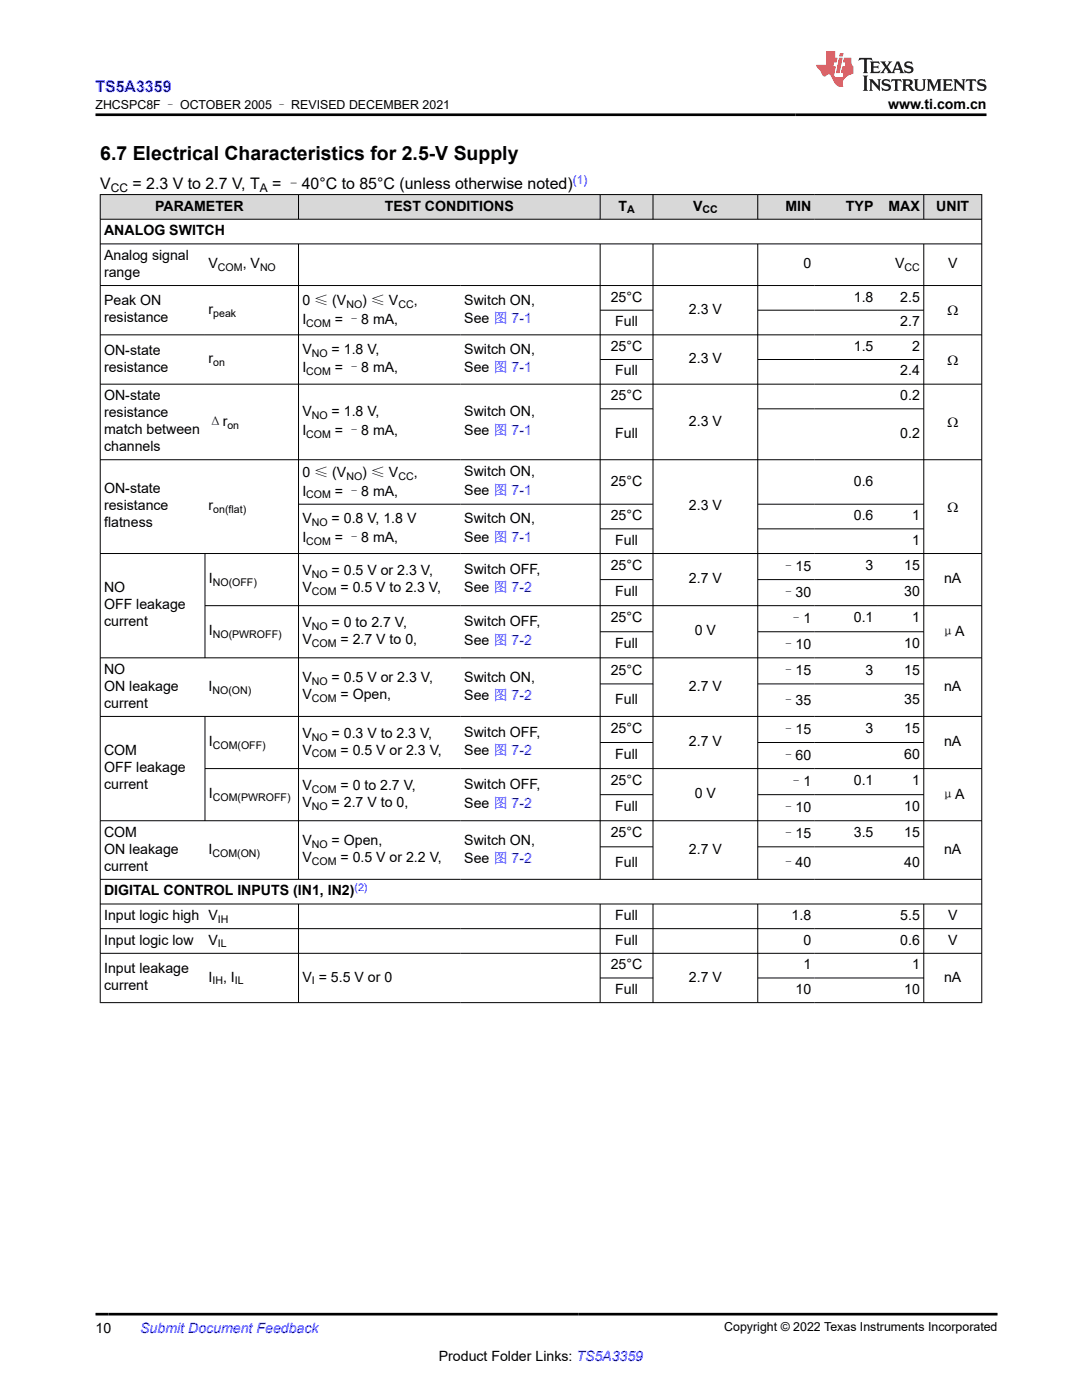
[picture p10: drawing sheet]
<svg xmlns="http://www.w3.org/2000/svg" width="216mm" height="279mm" viewBox="0 0 216 279" stroke-linecap="round" stroke-linejoin="round" font-family="sans-serif">
<defs><g id="words">
<text font-size="3.9" x="20" y="31.9">6.7 Electrical Characteristics for 2.5-V Supply</text>
<text font-size="3.2" fill="#00f" x="19" y="18.3">TS5A3359</text>
<g font-size="3.2">
<text x="20" y="37.7">V</text>
<text x="26.4" y="37.7">= 2.3 V to 2.7 V, T</text>
<text x="54.3" y="37.7">= –40°C to 85°C (unless otherwise noted)</text>
</g>
<g font-size="2.8">
<text x="177.2" y="21.7">www.ti.com.cn</text>
<text x="20.8" y="46.9">ANALOG SWITCH</text>
<text x="30.9" y="42">PARAMETER</text>
<text x="76.8" y="42">TEST CONDITIONS</text>
<text x="123.4" y="42">T</text>
<text x="138.3" y="42">V</text>
<text x="156.7" y="42">MIN</text>
<text x="168.8" y="42">TYP</text>
<text x="177.3" y="42">MAX</text>
<text x="186.8" y="42">UNIT</text>
<text x="20.8" y="51.9">Analog signal</text>
<text x="41.6" y="53.6">V</text>
<text x="48.4" y="53.6">, V</text>
<text x="160.3" y="53.6">0</text>
<text x="178.6" y="53.6">V</text>
<text x="189.2" y="53.6">V</text>
<text x="20.8" y="55.3">range</text>
<text x="20.8" y="60.9">Peak ON</text>
<text x="20.8" y="64.3">resistance</text>
<text x="41.6" y="62.6">r</text>
<text x="60.3" y="64.6">I</text>
<text x="60.3" y="60.9">0 ≤ (V</text>
<text x="66.8" y="64.6">= –8 mA,</text>
<text x="72.3" y="60.9">) ≤ V</text>
<text x="82.6" y="60.9">,</text>
<text x="92.7" y="60.8">Switch ON,</text>
<text x="92.7" y="64.5">See 图 7-1</text>
<text x="121.9" y="60.2">25°C</text>
<text x="122.8" y="65.1">Full</text>
<text x="137.5" y="62.6">2.3 V</text>
<text x="170.4" y="60.2">1.8</text>
<text x="179.6" y="60.2">2.5</text>
<text x="179.6" y="65.1">2.7</text>
<text x="189" y="62.9">Ω</text>
<text x="20.8" y="70.8">ON-state</text>
<text x="60.3" y="70.6">V</text>
<text x="66.2" y="70.6">= 1.8 V,</text>
<text x="92.7" y="70.6">Switch ON,</text>
<text x="121.9" y="70">25°C</text>
<text x="170.4" y="70">1.5</text>
<text x="182" y="70">2</text>
<text x="20.8" y="74.2">resistance</text>
<text x="41.6" y="72.5">r</text>
<text x="60.3" y="74.3">I</text>
<text x="66.8" y="74.3">= –8 mA,</text>
<text x="92.7" y="74.3">See 图 7-1</text>
<text x="122.8" y="74.9">Full</text>
<text x="137.5" y="72.5">2.3 V</text>
<text x="179.6" y="74.9">2.4</text>
<text x="189" y="72.8">Ω</text>
<text x="20.8" y="79.9">ON-state</text>
<text x="20.8" y="83.2">resistance</text>
<text x="60.3" y="83.1">V</text>
<text x="66.2" y="83.1">= 1.8 V,</text>
<text x="92.7" y="83.1">Switch ON,</text>
<text x="121.9" y="79.9">25°C</text>
<text x="179.6" y="79.9">0.2</text>
<text x="20.8" y="86.6">match between</text>
<text x="41.6" y="85.1">Δr</text>
<text x="60.3" y="86.8">I</text>
<text x="66.8" y="86.8">= –8 mA,</text>
<text x="92.7" y="86.8">See 图 7-1</text>
<text x="122.8" y="87.4">Full</text>
<text x="137.5" y="84.9">2.3 V</text>
<text x="179.6" y="87.4">0.2</text>
<text x="189" y="85.2">Ω</text>
<text x="20.8" y="90">channels</text>
<text x="60.3" y="95.2">0 ≤ (V</text>
<text x="72.3" y="95.2">) ≤ V</text>
<text x="82.6" y="95.2">,</text>
<text x="92.7" y="95.1">Switch ON,</text>
<text x="20.8" y="98.5">ON-state</text>
<text x="20.8" y="101.8">resistance</text>
<text x="41.6" y="101.8">r</text>
<text x="60.3" y="98.9">I</text>
<text x="66.8" y="98.9">= –8 mA,</text>
<text x="92.7" y="98.8">See 图 7-1</text>
<text x="121.9" y="96.9">25°C</text>
<text x="137.5" y="101.8">2.3 V</text>
<text x="170.4" y="96.9">0.6</text>
<text x="20.8" y="105.2">flatness</text>
<text x="60.3" y="104.4">V</text>
<text x="66.2" y="104.4">= 0.8 V, 1.8 V</text>
<text x="92.7" y="104.4">Switch ON,</text>
<text x="121.9" y="103.8">25°C</text>
<text x="170.4" y="103.8">0.6</text>
<text x="182" y="103.8">1</text>
<text x="189" y="102.1">Ω</text>
<text x="60.3" y="108.1">I</text>
<text x="66.8" y="108.1">= –8 mA,</text>
<text x="92.7" y="108.1">See 图 7-1</text>
<text x="121.9" y="113.8">25°C</text>
<text x="122.8" y="108.7">Full</text>
<text x="155.9" y="113.9">–15</text>
<text x="172.7" y="113.8">3</text>
<text x="180.4" y="113.8">15</text>
<text x="182" y="108.7">1</text>
<text x="20.8" y="118.2">NO</text>
<text x="41.7" y="116.4">I</text>
<text x="60.3" y="114.7">V</text>
<text x="60.3" y="118.1">V</text>
<text x="66.2" y="114.7">= 0.5 V or 2.3 V,</text>
<text x="67.9" y="118.1">= 0.5 V to 2.3 V,</text>
<text x="92.7" y="114.6">Switch OFF,</text>
<text x="92.7" y="118.2">See 图 7-2</text>
<text x="122.8" y="119">Full</text>
<text x="137.5" y="116.4">2.7 V</text>
<text x="155.9" y="119.1">–30</text>
<text x="180.4" y="119">30</text>
<text x="188.4" y="116.4">nA</text>
<text x="20.8" y="121.6">OFF leakage</text>
<text x="20.8" y="125">current</text>
<text x="60.3" y="125.1">V</text>
<text x="66.2" y="125.1">= 0 to 2.7 V,</text>
<text x="92.7" y="125">Switch OFF,</text>
<text x="121.9" y="124.2">25°C</text>
<text x="157.5" y="124.4">–1</text>
<text x="170.4" y="124.2">0.1</text>
<text x="182" y="124.2">1</text>
<text x="41.7" y="126.8">I</text>
<text x="60.3" y="128.5">V</text>
<text x="67.9" y="128.5">= 2.7 V to 0,</text>
<text x="92.7" y="128.6">See 图 7-2</text>
<text x="122.8" y="129.4">Full</text>
<text x="138.6" y="126.8">0 V</text>
<text x="155.9" y="129.6">–10</text>
<text x="180.4" y="129.4">10</text>
<text x="187.8" y="127">μA</text>
<text x="20.8" y="134.5">NO</text>
<text x="20.8" y="137.9">ON leakage</text>
<text x="41.6" y="137.9">I</text>
<text x="60.3" y="136.2">V</text>
<text x="66.2" y="136.2">= 0.5 V or 2.3 V,</text>
<text x="92.7" y="136">Switch ON,</text>
<text x="121.9" y="134.6">25°C</text>
<text x="137.5" y="137.9">2.7 V</text>
<text x="155.9" y="134.8">–15</text>
<text x="172.7" y="134.6">3</text>
<text x="180.4" y="134.6">15</text>
<text x="188.4" y="137.9">nA</text>
<text x="20.8" y="141.2">current</text>
<text x="60.3" y="139.6">V</text>
<text x="67.9" y="139.6">= Open,</text>
<text x="92.7" y="139.7">See 图 7-2</text>
<text x="122.8" y="140.5">Full</text>
<text x="155.9" y="140.6">–35</text>
<text x="180.4" y="140.5">35</text>
<text x="41.7" y="148.9">I</text>
<text x="60.3" y="147.2">V</text>
<text x="66.2" y="147.2">= 0.3 V to 2.3 V,</text>
<text x="92.7" y="147.1">Switch OFF,</text>
<text x="121.9" y="146.3">25°C</text>
<text x="137.5" y="148.9">2.7 V</text>
<text x="155.9" y="146.5">–15</text>
<text x="172.7" y="146.3">3</text>
<text x="180.4" y="146.3">15</text>
<text x="188.4" y="148.9">nA</text>
<text x="20.8" y="150.7">COM</text>
<text x="20.8" y="154.1">OFF leakage</text>
<text x="60.3" y="150.6">V</text>
<text x="67.9" y="150.6">= 0.5 V or 2.3 V,</text>
<text x="92.7" y="150.7">See 图 7-2</text>
<text x="122.8" y="151.5">Full</text>
<text x="155.9" y="151.7">–60</text>
<text x="180.4" y="151.5">60</text>
<text x="20.8" y="157.5">current</text>
<text x="41.7" y="159.3">I</text>
<text x="60.3" y="161">V</text>
<text x="60.3" y="157.6">V</text>
<text x="66.2" y="161">= 2.7 V to 0,</text>
<text x="67.9" y="157.6">= 0 to 2.7 V,</text>
<text x="92.7" y="157.5">Switch OFF,</text>
<text x="92.7" y="161.2">See 图 7-2</text>
<text x="121.9" y="156.7">25°C</text>
<text x="122.8" y="161.9">Full</text>
<text x="138.6" y="159.3">0 V</text>
<text x="157.5" y="156.9">–1</text>
<text x="170.4" y="156.7">0.1</text>
<text x="180.4" y="161.9">10</text>
<text x="182" y="156.7">1</text>
<text x="187.8" y="159.5">μA</text>
<text x="20.8" y="167">COM</text>
<text x="121.9" y="167.1">25°C</text>
<text x="155.9" y="162.1">–10</text>
<text x="155.9" y="167.3">–15</text>
<text x="170.4" y="167.1">3.5</text>
<text x="180.4" y="167.1">15</text>
<text x="20.8" y="170.4">ON leakage</text>
<text x="20.8" y="173.8">current</text>
<text x="41.6" y="170.4">I</text>
<text x="60.3" y="168.7">V</text>
<text x="60.3" y="172.1">V</text>
<text x="66.2" y="168.7">= Open,</text>
<text x="67.9" y="172.1">= 0.5 V or 2.2 V,</text>
<text x="92.7" y="168.5">Switch ON,</text>
<text x="92.7" y="172.2">See 图 7-2</text>
<text x="122.8" y="173">Full</text>
<text x="137.5" y="170.4">2.7 V</text>
<text x="155.9" y="173.1">–40</text>
<text x="180.4" y="173">40</text>
<text x="188.4" y="170.4">nA</text>
<text x="20.8" y="178.7">DIGITAL CONTROL INPUTS (IN1, IN2)</text>
<text x="20.8" y="183.6">Input logic high V</text>
<text x="122.8" y="183.6">Full</text>
<text x="158" y="183.6">1.8</text>
<text x="179.6" y="183.6">5.5</text>
<text x="189.2" y="183.6">V</text>
<text x="20.8" y="188.5">Input logic low</text>
<text x="41.6" y="188.5">V</text>
<text x="122.8" y="188.5">Full</text>
<text x="160.3" y="188.5">0</text>
<text x="179.6" y="188.5">0.6</text>
<text x="189.2" y="188.5">V</text>
<text x="20.8" y="194.2">Input leakage</text>
<text x="20.8" y="197.6">current</text>
<text x="41.6" y="195.9">I</text>
<text x="44.5" y="195.9">, I</text>
<text x="60.3" y="195.9">V = 5.5 V or 0</text>
<text x="121.9" y="193.4">25°C</text>
<text x="137.5" y="195.9">2.7 V</text>
<text x="160.3" y="193.4">1</text>
<text x="182" y="193.4">1</text>
<text x="188.4" y="195.9">nA</text>
<text x="122.8" y="198.4">Full</text>
<text x="158.7" y="198.4">10</text>
<text x="180.4" y="198.4">10</text>
<text x="19" y="266">10</text>
<text x="87.6" y="271.7">Product Folder Links: TS5A3359</text>
</g>
<text font-size="2.8" fill="#00f" x="28" y="266">Submit Document Feedback</text>
<g font-size="2.5">
<text x="19" y="21.8">ZHCSPC8F – OCTOBER 2005 – REVISED DECEMBER 2021</text>
<text x="144.5" y="265.7">Copyright © 2022 Texas Instruments Incorporated</text>
</g>
<g font-size="2.4">
<text x="22.1" y="38.3">CC</text>
<text x="51.8" y="38.3">A</text>
</g>
<text font-size="2.4" fill="#00f" x="114.3" y="36.6">(1)</text>
<g font-size="2.1">
<text x="125.1" y="42.6">A</text>
<text x="140.2" y="42.6">CC</text>
<text x="43.5" y="54.1">COM</text>
<text x="51.9" y="54.1">NO</text>
<text x="180.5" y="54.1">CC</text>
<text x="42.5" y="63.2">peak</text>
<text x="61.1" y="65.2">COM</text>
<text x="69.1" y="61.5">NO</text>
<text x="79.5" y="61.5">CC</text>
<text x="62.2" y="71.2">NO</text>
<text x="42.5" y="73">on</text>
<text x="61.1" y="74.9">COM</text>
<text x="62.2" y="83.7">NO</text>
<text x="45.4" y="85.6">on</text>
<text x="61.1" y="87.3">COM</text>
<text x="69.1" y="95.8">NO</text>
<text x="79.5" y="95.8">CC</text>
<text x="61.1" y="99.5">COM</text>
<text x="42.5" y="102.4">on(flat)</text>
<text x="62.2" y="105">NO</text>
<text x="61.1" y="108.7">COM</text>
<text x="42.5" y="117">NO(OFF)</text>
<text x="62.2" y="115.3">NO</text>
<text x="62.2" y="118.7">COM</text>
<text x="62.2" y="125.7">NO</text>
<text x="42.5" y="127.4">NO(PWROFF)</text>
<text x="62.2" y="129.1">COM</text>
<text x="62.2" y="136.7">NO</text>
<text x="42.4" y="138.4">NO(ON)</text>
<text x="62.2" y="140.1">COM</text>
<text x="42.5" y="149.5">COM(OFF)</text>
<text x="62.2" y="147.8">NO</text>
<text x="62.2" y="151.2">COM</text>
<text x="42.5" y="159.9">COM(PWROFF)</text>
<text x="62.2" y="161.6">NO</text>
<text x="62.2" y="158.2">COM</text>
<text x="42.4" y="170.9">COM(ON)</text>
<text x="62.2" y="169.2">NO</text>
<text x="62.2" y="172.6">COM</text>
<text x="43.5" y="184.2">IH</text>
<text x="43.5" y="189.1">IL</text>
<text x="42.4" y="196.5">IH</text>
<text x="46.9" y="196.5">IL</text>
<text x="62.2" y="196.5">I</text>
</g>
<text font-size="2.1" fill="#00f" x="70.7" y="177.7">(2)</text>
</g></defs>
<g fill="#d8d8d8">
<path d="M20 38.8h175.9v5h-175.9z" fill-rule="evenodd"/>
<path d="M20.1 38.9h39.4v4.8h-39.4z" fill-rule="evenodd"/>
<path d="M59.6 38.9h60.1v4.8h-60.1z" fill-rule="evenodd"/>
<path d="M119.8 38.9h10.4v4.8h-10.4z" fill-rule="evenodd"/>
<path d="M130.4 38.9h20.7v4.8h-20.7z" fill-rule="evenodd"/>
<path d="M151.3 38.9h11.3v4.8h-11.3z" fill-rule="evenodd"/>
<path d="M162.6 38.9h12.4v4.8h-12.4z" fill-rule="evenodd"/>
<path d="M175 38.9h9.3v4.8h-9.3z" fill-rule="evenodd"/>
<path d="M184.4 38.9h11.4v4.8h-11.4z" fill-rule="evenodd"/>
</g>
<g fill="none" stroke="#000" stroke-width=".2">
<path d="M19.9 38.8h176.1M20 38.8v161.4M59.6 38.8v5M119.8 38.8v5M130.3 38.8v5M151.2 38.8v5M184.3 38.8v5M195.9 38.8v161.4M19.9 43.8h176.1M19.9 48.7h176.1M19.9 57h176.1M59.6 48.7v126.9"/>
<path d="M119.8 48.7v126.9M130.3 48.7v126.9M151.2 48.7v126.9M184.3 48.7v126.9M19.9 66.8h176.1M19.9 76.7h176.1M119.8 61.9h10.6M119.8 71.7h10.6M151.2 61.9h33.2M151.2 71.7h33.2M19.9 91.7h176.1M119.8 81.6h10.6"/>
<path d="M151.2 81.6h33.2M19.9 110.5h176.1M40.9 110.5v20.8M59.6 100.6h70.8M119.8 105.5h10.6M119.8 115.7h10.6M151.2 100.6h33.2M151.2 105.5h33.2M151.2 115.7h33.2M40.9 120.9h155.1M119.8 126.1h10.6M119.8 136.5h10.6"/>
<path d="M151.2 126.1h33.2M151.2 136.5h33.2M196 131.3h-176.1M19.9 143h176.1M40.9 143v20.9M40.9 153.4h155.1M119.8 148.2h10.6M119.8 158.6h10.6M151.2 148.2h33.2M151.2 158.6h33.2M19.9 175.5h176.1M119.8 169h10.6"/>
<path d="M151.2 169h33.2M196 163.8h-176.1M19.9 180.4h176.1M19.9 185.3h176.1M19.9 190.3h176.1M59.6 180.4v19.8M119.8 180.4v19.8M119.8 195.2h10.6M130.3 180.4v19.8M151.2 180.4v19.8M151.2 195.2h33.2M184.3 180.4v19.8"/>
<path d="M19.9 200.1h176.1"/>
</g>
<path d="M171.5 11.6l-.2 .5 .5-.2h.6v.1v2.2l-.2 .4h1l-.2-.4v-2.2v-.1h.5l.5 .2-.1-.5zM173.6 12.3l.2 .4v1.5l-.2 .4h1.9l.1-.6a1.08 1.08 0 0 1-1.3 .2v-.7h.6l.4 .2v-.7l-.4 .2h-.6v-.5l.2-.2a1 1 0 0 1 1 .3l-.1-.5zM175.7 12.3l.9 1.1-1 1.2h.9l-.2-.2 .5-.8 .4 .8-.2 .2h1.6l-.2-.2 .2-.5h.9l.1 .5-.1 .2h.9l-.2-.3-.8-2h-.5l-.9 2.2-.9-1.1 .9-1.1h-.8l.2 .2-.4 .6-.4-.6 .2-.2zM179 12.7l.4 1h-.7zM180.7 12.4a.65 .65 0 0 0-.2 .7 .65 .65 0 0 0 .6 .5l.6 .1 .1 .3a.79 .79 0 0 1-.7 .4 .79 .79 0 0 1-.7-.5l.1 .7 .2-.1a.93 .93 0 0 0 1.1 .1 .93 .93 0 0 0 .4-1 1.46 1.46 0 0 0-1.2-.6l-.1-.3a1.09 1.09 0 0 1 1.2 .2l-.2-.6-.1 .1-.5-.2zM172.2 15.1l.2 .4v2.2l-.2 .4h1l-.2-.4v-2.2l.2-.4zM173.4 15.8l.2 .4v1.5l-.2 .4h.8l-.3-.4 .1-1.3 1.6 1.8v-2l.2-.4h-.7l.1 .2 .1 1.1-1.2-1.3zM176.2 15.9a.65 .65 0 0 0-.2 .8 .65 .65 0 0 0 .6 .4l.6 .2 .1 .2a.79 .79 0 0 1-.7 .4 .79 .79 0 0 1-.7-.5l.1 .7 .2-.1a.93 .93 0 0 0 1.1 .1 .93 .93 0 0 0 .4-.9 1.46 1.46 0 0 0-1.2-.6l-.1-.4a1.09 1.09 0 0 1 1.2 .2l-.1-.6-.2 .1-.5-.1zM177.9 15.8l-.1 .6a.63 .63 0 0 1 .8-.3v1.6l-.3 .4h1l-.2-.4v-1.6a.66 .66 0 0 1 .8 .3l-.1-.6zM180 15.8l.2 .4v1.5l-.2 .4h1l-.2-.2-.1-.7h.5l.1 .2a.79 .79 0 0 0 1.2 .6l-1-.9a.61 .61 0 0 0 .6-.6 .61 .61 0 0 0-.5-.7zM180.8 16.1h.1a.47 .47 0 0 1 .5 .1 .47 .47 0 0 1 .1 .5l-.1 .1-.7 .1zM182.3 15.8l.2 .2a2.27 2.27 0 0 0 .4 2 1.04 1.04 0 0 0 1.7-.7v-1.3l.2-.2h-.8l.2 .4v1.1a.6 .6 0 0 1-.6 .6 .6 .6 0 0 1-.6-.6v-1.1l.3-.4zM184.9 15.8l.2 .4v1.5l-.2 .4h.8l-.3-.4v-1.4l.9 1.9 .9-1.9v1.4l-.3 .4h1l-.2-.4v-1.5l.2-.4h-.8l-.7 1.5-.6-1.5zM188.1 15.8l.2 .4v1.5l-.2 .4h1.9l.1-.6a1.09 1.09 0 0 1-1.3 .2v-.7h.6l.4 .2v-.6l-.4 .2h-.6v-.6l.2-.1a1.01 1.01 0 0 1 1 .3l-.1-.6zM190.2 15.8l.3 .4v1.5l-.3 .4h.8l-.2-.4v-1.3l1.6 1.8v-2l.2-.4h-.7l.2 .2v1.1l-1.2-1.3zM192.8 15.8l-.1 .6a.63 .63 0 0 1 .8-.3v1.6l-.3 .4h1l-.2-.4v-1.6a.66 .66 0 0 1 .8 .3l-.1-.6zM195.2 15.9a.65 .65 0 0 0-.2 .8 .65 .65 0 0 0 .6 .4l.6 .2 .2 .2a.79 .79 0 0 1-.7 .4 .79 .79 0 0 1-.7-.5l.1 .7 .2-.1a.93 .93 0 0 0 1 .1 .93 .93 0 0 0 .5-.9 1.46 1.46 0 0 0-1.3-.6v-.4a1.09 1.09 0 0 1 1.2 .2l-.2-.6-.2 .1-.5-.1z" fill="#231f20"/>
<path d="M164.9 10.2v2.8h-2l.1 .3 .8 1a.95 .95 0 0 0 1 .9 .59 .59 0 0 1 .5-.4 .59 .59 0 0 1 .5 .4l.4 .7a1.59 1.59 0 0 0 2.1 1.4 1.61 1.61 0 0 1 1-2.3l1-.3-.1-1.5a1.59 1.59 0 0 1-.3-1.7h-1.5l-.2 .9h.6l-.2 .9h-.5l-.2 1v.2l.4 .1-.1 .9h-.7a.73 .73 0 0 1-1-.7l.3-1.5h-.5l.1-.9h.5l.2-.9h-.5v-1.3zM167.4 11.5l-.6 3.1h.7l.6-3.1zM167.6 10.6l-.1 .6h.7l.1-.6z" fill="#ed1c24"/>
<path d="M19 22.9h177.8M19 262.3h180" fill="none" stroke="#000" stroke-width=".53"/>
<use href="#words"/>
</svg>
